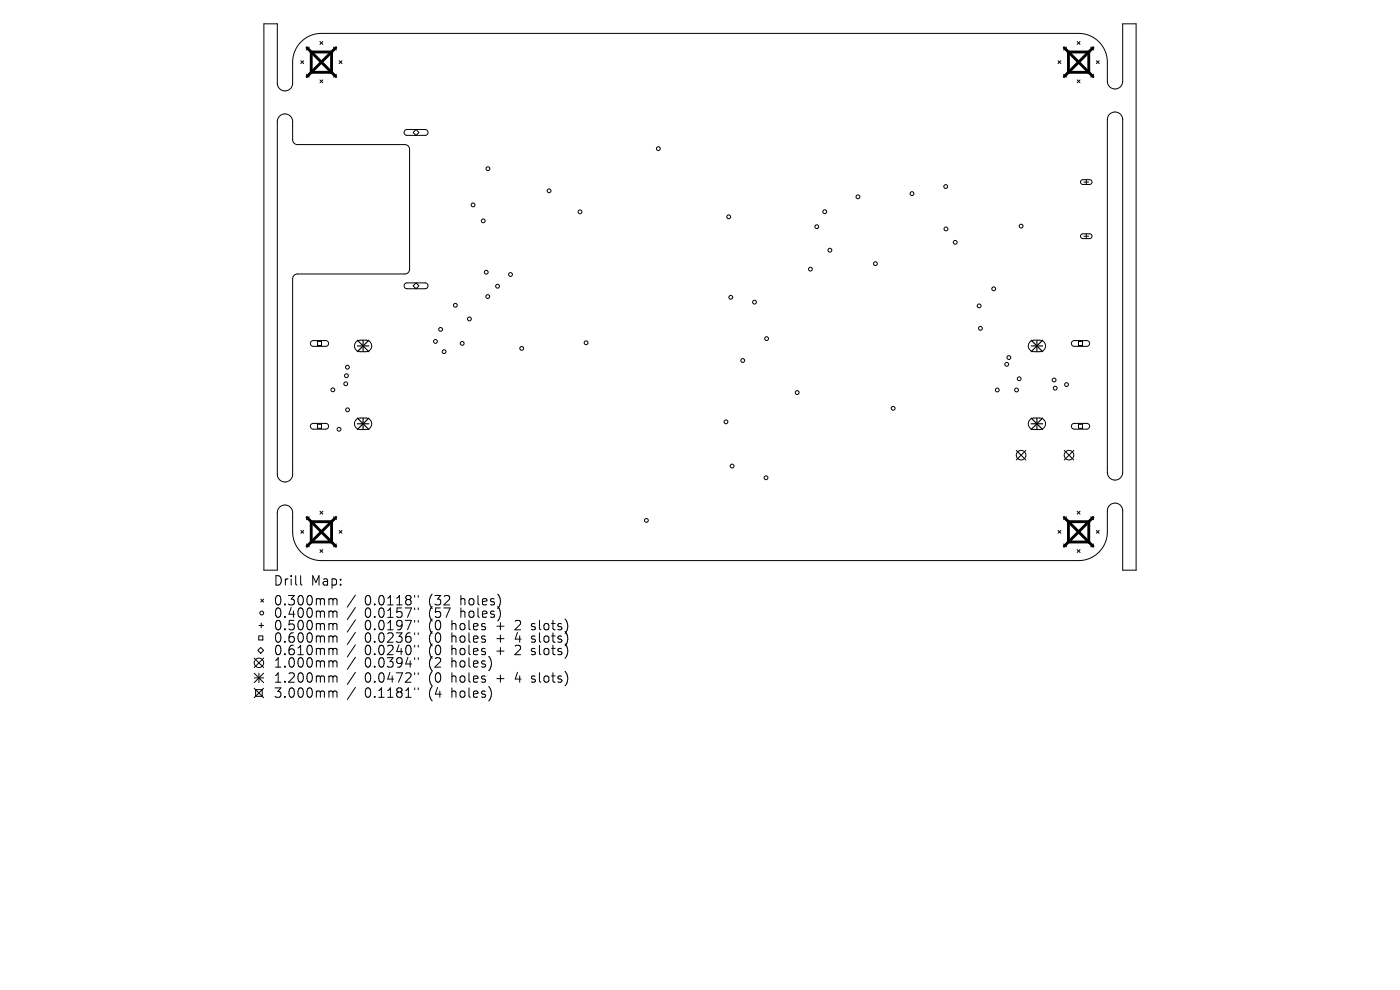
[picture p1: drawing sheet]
<svg xmlns="http://www.w3.org/2000/svg" width="297mm" height="210mm" viewBox="0 0 297 210" stroke-linecap="round" stroke-linejoin="round" font-family="sans-serif">
<defs><g id="words">
<g font-size="2.8">
<text x="57.9" y="124.5">Drill</text>
<text x="65.9" y="124.5">Map:</text>
<text x="57.9" y="128.7">0.300mm</text>
<text x="57.9" y="131.3">0.400mm</text>
<text x="77.4" y="128.7">0.0118&quot;</text>
<text x="77.4" y="131.3">0.0157&quot;</text>
<text x="91.1" y="128.7">(32</text>
<text x="91.1" y="131.3">(57</text>
<text x="98" y="128.7">holes)</text>
<text x="98" y="131.3">holes)</text>
<text x="57.9" y="134">0.500mm</text>
<text x="57.9" y="136.6">0.600mm</text>
<text x="77.4" y="134">0.0197&quot;</text>
<text x="77.4" y="136.6">0.0236&quot;</text>
<text x="91.1" y="134">(0</text>
<text x="91.1" y="136.6">(0</text>
<text x="96.1" y="134">holes</text>
<text x="96.1" y="136.6">holes</text>
<text x="105.8" y="134">+</text>
<text x="105.8" y="136.6">+</text>
<text x="110" y="134">2</text>
<text x="110" y="136.6">4</text>
<text x="113.6" y="134">slots)</text>
<text x="113.6" y="136.6">slots)</text>
<text x="57.9" y="139.3">0.610mm</text>
<text x="57.9" y="141.9">1.000mm</text>
<text x="77.4" y="139.3">0.0240&quot;</text>
<text x="77.4" y="141.9">0.0394&quot;</text>
<text x="91.1" y="139.3">(0</text>
<text x="91.1" y="141.9">(2</text>
<text x="96.1" y="139.3">holes</text>
<text x="96.1" y="141.9">holes)</text>
<text x="105.8" y="139.3">+</text>
<text x="110" y="139.3">2</text>
<text x="113.6" y="139.3">slots)</text>
<text x="57.9" y="145.1">1.200mm</text>
<text x="57.9" y="148.3">3.000mm</text>
<text x="77.4" y="145.1">0.0472&quot;</text>
<text x="77.4" y="148.3">0.1181&quot;</text>
<text x="91.1" y="145.1">(0</text>
<text x="91.1" y="148.3">(4</text>
<text x="96.1" y="145.1">holes</text>
<text x="96.1" y="148.3">holes)</text>
<text x="105.8" y="145.1">+</text>
<text x="110" y="145.1">4</text>
<text x="113.6" y="145.1">slots)</text>
</g>
</g></defs>
<g fill="none" stroke="#000" stroke-width=".21">
<path d="M56 5.1h2.8v12.6a1.63 1.63 0 0 0 1.7 1.6 1.63 1.63 0 0 0 1.6-1.6v-4.5a6.1 6.1 0 0 1 6.1-6.1h160.6a6.1 6.1 0 0 1 6.1 6.1v4.1a1.63 1.63 0 0 0 1.6 1.6 1.63 1.63 0 0 0 1.7-1.6v-12.2h2.8v115.9h-2.8v-12.7a1.63 1.63 0 0 0-1.7-1.6 1.63 1.63 0 0 0-1.6 1.6v4.5a6.1 6.1 0 0 1-6.1 6.1h-160.6a6.1 6.1 0 0 1-6.1-6.1v-4a1.63 1.63 0 0 0-1.6-1.7 1.63 1.63 0 0 0-1.7 1.7v12.2h-2.8zM63.8 12.9l.6 .6M64.4 12.9l-.6 .6M65 10l.6 .6M65 15.8l.6 .6M65.6 10l-.6 .6M65.6 15.8l-.6 .6M67.9 8.8l.6 .6M67.9 16.9l.6 .7M68.5 8.8l-.6 .6M68.5 16.9l-.6 .7M70.8 15.8l.6 .6"/>
<path d="M70.8 10l.6 .6M71.4 10l-.6 .6M71.4 15.8l-.6 .6M71.9 12.9l.7 .6M72.6 12.9l-.7 .6M224.4 12.9l.7 .6M225.1 12.9l-.7 .6M225.6 10l.6 .6M225.6 15.8l.6 .6M226.2 10l-.6 .6M226.2 15.8l-.6 .6M228.5 16.9l.6 .7"/>
<path d="M228.5 8.8l.6 .6M229.1 8.8l-.6 .6M229.1 16.9l-.6 .7M231.4 10l.6 .6M231.4 15.8l.6 .6M232 10l-.6 .6M232 15.8l-.6 .6M232.6 12.9l.6 .6M233.2 12.9l-.6 .6M59.3 24.6a1.63 1.63 0 0 1 1.8-.3 1.63 1.63 0 0 1 1 1.5v3.9a1.02 1.02 0 0 0 1 1h22.8a1.02 1.02 0 0 1 1 1v25.4a1.02 1.02 0 0 1-1 1h-22.8a1.02 1.02 0 0 0-1 1v41.5a1.63 1.63 0 0 1-1.6 1.6 1.63 1.63 0 0 1-1.7-1.6v-74.8l.2-.7zM85.9 27.7l.4-.2h3.9l.5 .2 .1 .4-.2 .4-.4 .2h-3.9l-.5-.4zM88.3 27.5l.6 .6-.6 .6-.7-.6z"/>
<path d="M229.4 38.3l.3-.2h1.5l.4 .2 .1 .4-.5 .4h-1.6l-.3-.3zM229.9 38.6h1.1M230.4 38.1v1M235.4 24.2a1.63 1.63 0 0 1 1.8-.3 1.63 1.63 0 0 1 1 1.5v74.8a1.63 1.63 0 0 1-1.7 1.6 1.63 1.63 0 0 1-1.6-1.6v-74.8l.1-.6zM229.4 49.7l.3-.1h1.5l.4 .2 .1 .4-.5 .4h-1.6l-.3-.3zM229.9 50.1h1.1M230.4 49.6v1M66 72.4l.4-.2 2.8 .1 .4 .2 .1 .5-.2 .3-.3 .2h-2.9l-.4-.4zM67.3 72.4h.9v.9h-.9zM75.6 72.5l.6-.3h1.4a1.22 1.22 0 0 1 1.3 1.2 1.22 1.22 0 0 1-1.3 1.2h-1.2a1.22 1.22 0 0 1-1.1-.7 1.22 1.22 0 0 1 .3-1.4zM85.9 60.2l.4-.2h3.9l.5 .2 .1 .5-.2 .4-.4 .1h-3.9l-.5-.4zM87.6 60.6l.7-.6 .6 .6-.6 .6z"/>
<path d="M218.5 72.5l.7-.3h1.4a1.22 1.22 0 0 1 1.2 1.2 1.22 1.22 0 0 1-1.2 1.2h-1.2a1.22 1.22 0 0 1-1.2-.7 1.22 1.22 0 0 1 .3-1.4zM227.5 72.4l.4-.2 2.8 .1 .3 .2 .1 .5-.1 .3-.3 .2h-2.9l-.5-.4zM228.8 72.4h.9v.9h-.9zM66 90l.4-.2h2.8l.4 .3 .1 .4-.2 .4-.3 .1h-2.9l-.4-.4zM67.3 90h.9v.9h-.9zM75.6 89l.6-.3h1.4a1.22 1.22 0 0 1 1.3 1.2 1.22 1.22 0 0 1-1.3 1.2h-1.2a1.22 1.22 0 0 1-1.1-.7 1.22 1.22 0 0 1 .3-1.4zM215.6 95.5l2 2.1M217.6 95.5l-2 2.1M218.5 89l.7-.3h1.4a1.22 1.22 0 0 1 1.2 1.2 1.22 1.22 0 0 1-1.2 1.2h-1.2a1.22 1.22 0 0 1-1.2-.7 1.22 1.22 0 0 1 .3-1.4zM225.8 95.5l2 2.1M227.5 90l.4-.2h2.8l.3 .3 .1 .4-.1 .4-.3 .1h-2.9l-.5-.4zM227.8 95.5l-2 2.1"/>
<path d="M228.8 90h.9v.9h-.9zM63.8 112.5l.6 .6M64.4 112.5l-.6 .6M65 109.6l.6 .6M65 115.4l.6 .6M65.6 109.6l-.6 .6M65.6 115.4l-.6 .6M67.9 116.6l.6 .6M67.9 108.4l.6 .7M68.5 108.4l-.6 .7M68.5 116.6l-.6 .6M70.8 109.6l.6 .6"/>
<path d="M70.8 115.4l.6 .6M71.4 109.6l-.6 .6M71.4 115.4l-.6 .6M71.9 112.5l.7 .6M72.6 112.5l-.7 .6M224.4 112.5l.7 .6M225.1 112.5l-.7 .6M225.6 109.6l.6 .6M225.6 115.4l.6 .6M226.2 109.6l-.6 .6M226.2 115.4l-.6 .6M228.5 116.6l.6 .6"/>
<path d="M228.5 108.4l.6 .7M229.1 108.4l-.6 .7M229.1 116.6l-.6 .6M231.4 115.4l.6 .6M231.4 109.6l.6 .6M232 109.6l-.6 .6M232 115.4l-.6 .6M232.6 112.5l.6 .6M233.2 112.5l-.6 .6M53.9 139.6l2 2M54.9 134.9h.9v.9h-.9zM54.9 132.7h1"/>
<path d="M55.3 137.3l.6 .7-.6 .6-.6-.6zM55.3 127.1l.6 .6M55.4 132.2v1M55.9 127.1l-.6 .6M55.9 139.6l-2 2M63.8 122.1v1.7l.3 .3M70.1 127l.4 .1 .1 .2M70.1 129.6h.2l.3 .3M70.1 132.3h.2l.3 .3M70.1 134.9h.2l.3 .3M70.1 137.5l.4 .1 .1 .2M70.6 127.3l.3-.3 .5 .1 .1 1.2"/>
<path d="M70.6 127.3v1M70.6 129.9v1.1M70.6 132.6v1M70.6 135.2v1M70.6 137.8v1.1M70.6 129.9l.3-.3 .5 .1 .1 1.3M70.6 132.6l.3-.3 .5 .1 .1 1.2M70.6 135.2l.3-.3 .5 .1 .1 1.2M70.6 137.8l.3-.3 .5 .1 .1 1.3M75.4 126.2l-1.7 2.6M75.4 128.9l-1.7 2.5M75.4 131.5l-1.7 2.6"/>
<path d="M75.4 134.1l-1.7 2.6M75.4 136.8l-1.7 2.6M75.4 139.4l-1.7 2.6M88 126.3v.4M88 129v.3M88 131.6v.4M88 134.2v.4M88 136.9v.4M88 139.5v.4M88.7 126.3v.4M88.7 129v.3M88.7 131.6v.4"/>
<path d="M88.7 134.2v.4M88.7 136.9v.4M88.7 139.5v.4M112.7 133.5l.2 .1M112.7 136.1l.2 .1M112.7 138.8l.2 .1M112.8 132.4v.4M112.8 135v.5M112.8 137.6v.5M53.9 142.8l2 2M53.9 143.8h2M53.9 146l2 2"/>
<path d="M54.2 146.3h1.4v1.4h-1.4zM54.9 142.8v2M55.9 142.8l-2 2M55.9 146l-2 2M70.1 140.2l.4 .1 .1 .2M70.1 143.4h.2l.3 .3M70.1 146.6l.4 .1 .1 .2M70.6 140.5v1M70.6 143.7v1M70.6 146.9v1M70.6 140.5l.3-.3 .5 .1 .1 1.2M70.6 143.7l.3-.3 .5 .1 .1 1.2"/>
<path d="M70.6 146.9l.3-.3 .5 .1 .1 1.2M75.4 142.6l-1.7 2.6M75.4 145.8l-1.7 2.6M88 142.7v.4M88 145.9v.4M88.7 142.7v.4M88.7 145.9v.4M112.7 144.6l.2 .1M112.8 143.5v.5"/>
<circle cx="103.5" cy="35.8" r=".41"/>
<circle cx="139.7" cy="31.5" r=".41"/>
<circle cx="200.6" cy="39.6" r=".41"/>
<circle cx="100.4" cy="43.5" r=".41"/>
<circle cx="102.5" cy="46.8" r=".41"/>
<circle cx="103.2" cy="57.8" r=".41"/>
<circle cx="108.3" cy="58.2" r=".41"/>
<circle cx="116.5" cy="40.5" r=".41"/>
<circle cx="123" cy="44.9" r=".41"/>
<circle cx="154.6" cy="46" r=".41"/>
<circle cx="171.9" cy="57.1" r=".41"/>
<circle cx="173.3" cy="48.1" r=".41"/>
<circle cx="175" cy="44.9" r=".41"/>
<circle cx="176.1" cy="53.1" r=".41"/>
<circle cx="182" cy="41.7" r=".41"/>
<circle cx="185.7" cy="55.9" r=".41"/>
<circle cx="193.5" cy="41.1" r=".41"/>
<circle cx="200.7" cy="48.6" r=".41"/>
<circle cx="202.6" cy="51.4" r=".41"/>
<circle cx="216.6" cy="48" r=".41"/>
<circle cx="73.5" cy="79.7" r=".41"/>
<circle cx="73.7" cy="77.9" r=".41"/>
<circle cx="92.4" cy="72.4" r=".41"/>
<circle cx="93.5" cy="69.9" r=".41"/>
<circle cx="94.2" cy="74.6" r=".41"/>
<circle cx="96.6" cy="64.8" r=".41"/>
<circle cx="98.1" cy="72.8" r=".41"/>
<circle cx="99.6" cy="67.7" r=".41"/>
<circle cx="103.5" cy="62.9" r=".41"/>
<circle cx="105.5" cy="60.7" r=".41"/>
<circle cx="110.7" cy="73.9" r=".41"/>
<circle cx="124.3" cy="72.7" r=".41"/>
<circle cx="155" cy="63.1" r=".41"/>
<circle cx="157.6" cy="76.5" r=".41"/>
<circle cx="160.1" cy="64.1" r=".41"/>
<circle cx="162.6" cy="71.8" r=".41"/>
<circle cx="207.7" cy="64.9" r=".41"/>
<circle cx="208" cy="69.6" r=".41"/>
<circle cx="210.8" cy="61.3" r=".41"/>
<circle cx="213.6" cy="77.3" r=".41"/>
<circle cx="214" cy="75.8" r=".41"/>
<circle cx="70.6" cy="82.7" r=".41"/>
<circle cx="71.9" cy="91.1" r=".41"/>
<circle cx="73.3" cy="81.4" r=".41"/>
<circle cx="73.7" cy="86.9" r=".41"/>
<circle cx="154" cy="89.5" r=".41"/>
<circle cx="155.3" cy="98.9" r=".41"/>
<circle cx="169.1" cy="83.3" r=".41"/>
<circle cx="189.5" cy="86.6" r=".41"/>
<circle cx="211.6" cy="82.7" r=".41"/>
<circle cx="215.7" cy="82.7" r=".41"/>
<circle cx="216.2" cy="80.4" r=".41"/>
<circle cx="216.6" cy="96.6" r="1.02"/>
<circle cx="223.6" cy="80.6" r=".41"/>
<circle cx="223.9" cy="82.3" r=".41"/>
<circle cx="226.3" cy="81.6" r=".41"/>
<circle cx="226.8" cy="96.6" r="1.02"/>
<circle cx="137.1" cy="110.4" r=".41"/>
<circle cx="162.5" cy="101.3" r=".41"/>
<circle cx="55.5" cy="130" r=".41"/>
<circle cx="54.9" cy="140.6" r="1"/>
</g>
<g fill="none" stroke="#000" stroke-width=".24">
<path d="M75.8 72.2l2.4 2.4M75.8 73.4h2.4M77 72.2v2.4M78.2 72.2l-2.4 2.4M218.8 73.4h2.4M218.8 72.2l2.4 2.4M220 72.2v2.4M221.2 72.2l-2.4 2.4M75.8 88.7l2.4 2.4M75.8 89.9h2.4M77 88.7v2.4M78.2 88.7l-2.4 2.4"/>
<path d="M218.8 89.9h2.4M218.8 88.7l2.4 2.4M220 88.7v2.4M221.2 88.7l-2.4 2.4"/>
</g>
<path d="M65.1 10.1l6.1 6.1M66 11h4.3v4.3h-4.3zM71.2 10.1l-6.1 6.1M225.8 10.1l6.1 6.1M226.7 11h4.3v4.3h-4.3zM231.9 10.1l-6.1 6.1M65.1 109.8l6.1 6.1M66 110.7h4.3v4.3h-4.3zM71.2 109.8l-6.1 6.1M225.8 109.8l6.1 6.1M226.7 110.7h4.3v4.3h-4.3zM231.9 109.8l-6.1 6.1" fill="none" stroke="#000" stroke-width=".61"/>
<use href="#words"/>
</svg>
